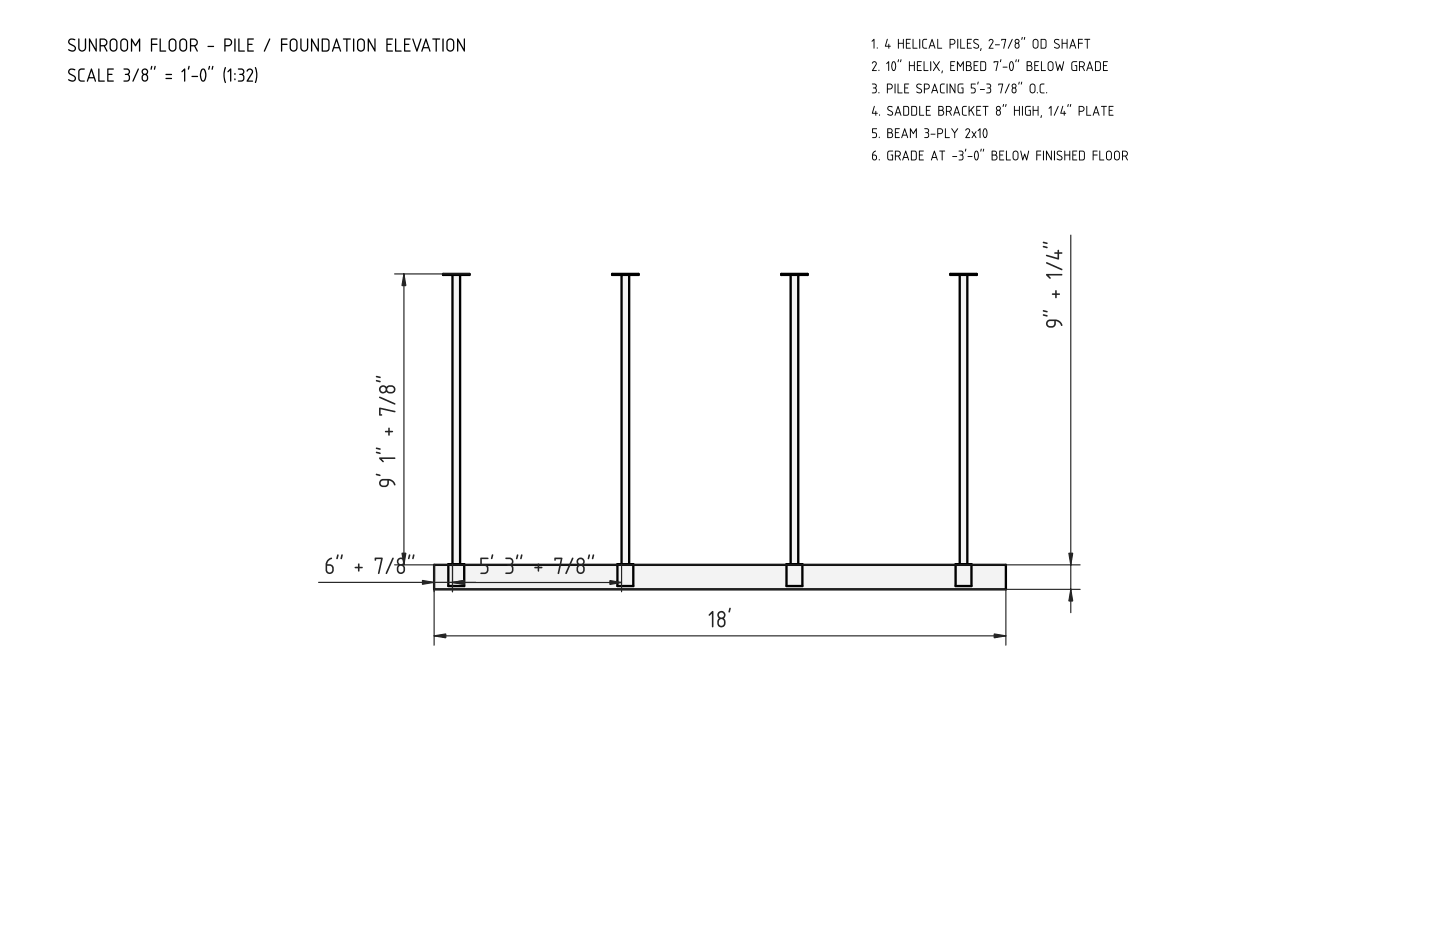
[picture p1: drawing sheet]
<svg xmlns="http://www.w3.org/2000/svg" width="432mm" height="279mm" viewBox="0 0 432 279" stroke-linecap="round" stroke-linejoin="round" font-family="sans-serif">
<g fill="#f1f3f5">
<path d="M132.9 82.1h7.9v.3h-2.8v86.7h1.2v.2h45.9v-.2h1.3v-86.7h-2.8v-.3h7.9v.3h-2.8v86.7h1.2v.2h45.9v-.2h1.3v-86.7h-2.8v-.3h7.9v.3h-2.8v86.7h1.2v.2h45.9v-.2h1.3v-86.7h-2.8v-.3h7.9v.3h-2.8v86.7h1.2v.2h10.3v7.4h-171.4v-7.4h4.2v-.2h1.3v-86.7h-2.8z" fill-rule="evenodd"/>
<path d="M130.2 169.3h4.2v6.4h4.8v-6.4h45.9v6.4h4.8v-6.4h45.9v6.4h4.8v-6.4h45.9v6.4h4.8v-6.4h10.3v7.4h-171.4z" fill-rule="evenodd"/>
<path d="M237.1 82.4h2.3v86.7h-2.3z" fill-rule="evenodd"/>
<path d="M186.4 82.4h2.3v86.7h-2.3z" fill-rule="evenodd"/>
<path d="M287.8 82.4h2.3v86.7h-2.3z" fill-rule="evenodd"/>
<path d="M135.7 82.4h2.3v86.7h-2.3z" fill-rule="evenodd"/>
<path d="M235.8 169.3h4.8v6.4h-4.8z" fill-rule="evenodd"/>
<path d="M185.1 169.3h4.8v6.4h-4.8z" fill-rule="evenodd"/>
<path d="M286.5 169.3h4.8v6.4h-4.8z" fill-rule="evenodd"/>
<path d="M134.4 169.3h4.8v6.4h-4.8z" fill-rule="evenodd"/>
<path d="M285 82.1h7.9v.3h-7.9z" fill-rule="evenodd"/>
<path d="M183.6 82.1h7.9v.3h-7.9z" fill-rule="evenodd"/>
<path d="M234.3 82.1h7.9v.3h-7.9z" fill-rule="evenodd"/>
<path d="M132.9 82.1h7.9v.3h-7.9z" fill-rule="evenodd"/>
<path d="M185.1 169.1h4.8v.2h-4.8z" fill-rule="evenodd"/>
<path d="M286.5 169.1h4.8v.2h-4.8z" fill-rule="evenodd"/>
<path d="M235.8 169.1h4.8v.2h-4.8z" fill-rule="evenodd"/>
<path d="M134.4 169.1h4.8v.2h-4.8z" fill-rule="evenodd"/>
</g>
<g fill="none" stroke="#000" stroke-width=".7">
<path d="M132.9 82.1h7.9v.3h-7.9zM135.7 82.4v86.7M138 82.4v86.7M183.6 82.1h7.9v.3h-7.9zM186.4 82.4v86.7M188.7 82.4v86.7M234.3 82.1h7.9v.3h-7.9zM237.1 82.4v86.7M239.4 82.4v86.7M285 82.1h7.9v.3h-7.9zM287.8 82.4v86.7M290.1 82.4v86.7"/>
<path d="M130.2 169.3h171.4v7.4h-171.4zM134.4 169.1h4.8v6.6h-4.8zM185.1 169.1h4.8v6.6h-4.8zM235.8 169.1h4.8v6.6h-4.8zM286.5 169.1h4.8v6.6h-4.8z"/>
</g>
<path d="M144 167.3h2.5l-.1 .3h-1.9v1.5a1.54 1.54 0 0 1 2 1.1 1.54 1.54 0 0 1-1.2 1.9h-1l-.3-.2 .1-.2 1.1-.1a1.03 1.03 0 0 0 .8-1 1.03 1.03 0 0 0-.9-1l-1.1-.1zM147.5 166.2l.4 .2-.5 1.2-.2-.2zM151.6 167.2l.2-.1a1.51 1.51 0 0 1 2.1 1.5l-.4 .8a1.61 1.61 0 0 1 .3 2.1 1.61 1.61 0 0 1-2 .6l-.3-.3 .3-.2a1.13 1.13 0 0 0 1.6-.4 1.13 1.13 0 0 0-.6-1.6h-.6l-.1-.4a.93 .93 0 0 0 1.1-.2 .93 .93 0 0 0 .1-1.1l-.3-.3h-1.3zM156.3 166.2l.4 .2-.5 1.3-.2-.3zM155 166.2l.4 .2-.4 1.3-.3-.3zM160.2 170l1-.1v-.9l.3-.1 .2 .1v.9h.8l.2 .3-.2 .2h-.8v.7l-.2 .3-.3-.2v-.8h-.9zM166.3 167.2l2.3 .1-.9 4.6-.2 .2-.3-.3 .9-4.2h-1.4l-.3 .5-.2-.2zM171.6 167.2h.3v.3l-1.9 4.4-.4 .1zM173.6 169.8l-.3 1.1a.76 .76 0 0 0 .8 .7 .76 .76 0 0 0 .8-.7 .86 .86 0 0 0-.2-1 .86 .86 0 0 0-1-.2zM173.3 168.4a.8 .8 0 0 0 1.6 0 .8 .8 0 0 0-1.6 0zM173.1 167.6a1.25 1.25 0 0 1 1.9-.1 1.25 1.25 0 0 1-.2 1.9 1.44 1.44 0 0 1 .5 1.9 1.44 1.44 0 0 1-2 .5 1.77 1.77 0 0 1 .1-2.4l-.5-.8zM177.8 166.2l.4 .2-.5 1.3-.2-.3zM176.5 166.2l.4 .2-.4 1.3-.3-.3z" fill="#212529"/>
<path d="M135.7 174.6h50.7M135.7 169.1v8.3M186.4 169.1v8.3" fill="none" stroke="#212529" stroke-width=".35"/>
<g fill="#212529" stroke="#212529" stroke-width=".35">
<path d="M182.9 174l3.5 .6-3.5 .6z"/>
<path d="M135.7 174.6l3.5-.6v1.2z"/>
</g>
<path d="M98.4 167.6l.9-.5 .2 .4a1.91 1.91 0 0 0-1.4 1.6 1.5 1.5 0 0 1 2 1.3 1.5 1.5 0 0 1-1.6 1.6l-.7-.5-.2-.5a3.9 3.9 0 0 1 .3-2.8zM98.1 169.6v1.3a.76 .76 0 0 0 .8 .7 .76 .76 0 0 0 .7-.7l-.2-1.1zM102.4 166.2l.4 .2-.4 1.3-.3-.3zM101.2 166.2l.4 .2-.5 1.3-.3-.3zM106.4 170l.9-.1 .1-.9 .2-.1 .2 .1v.9h.9l.1 .2-.1 .2-.9 .1v.7l-.2 .3-.2-.2-.1-.8-.9-.1zM112.4 167.2h2.3l-.9 4.7-.2 .2-.3-.3 1-4.2h-1.5l-.2 .5-.3-.2zM117.7 167.2h.3v.3l-1.9 4.4-.4 .1zM119.7 169.8l-.2 1.1a.76 .76 0 0 0 .8 .7 .76 .76 0 0 0 .7-.7 .86 .86 0 0 0-.2-1 .86 .86 0 0 0-.9-.2zM119.5 168.4a.76 .76 0 0 0 1.5 0 .76 .76 0 0 0-1.5 0zM119.2 167.6a1.25 1.25 0 0 1 1.9-.1 1.25 1.25 0 0 1-.1 1.9 1.44 1.44 0 0 1 .4 1.9 1.44 1.44 0 0 1-2 .5 1.77 1.77 0 0 1 .1-2.4l-.5-.8zM123.9 166.2l.4 .2-.4 1.3-.3-.3zM122.7 166.2l.4 .2-.5 1.3-.3-.3z" fill="#212529"/>
<path d="M95.5 174.6h47.2M130.2 169.3v8.1M135.7 169.1v8.3" fill="none" stroke="#212529" stroke-width=".35"/>
<g fill="#212529" stroke="#212529" stroke-width=".35">
<path d="M135.7 174.6l3.5-.6v1.2z"/>
<path d="M126.7 174l3.5 .6-3.5 .6z"/>
</g>
<path d="M213.5 183.3l.3-.1 .1 .2v4.4l-.2 .3-.2-.3v-3.9l-.7 .7-.3-.2zM215.8 185.8l-.2 1.1a.76 .76 0 0 0 .8 .7 .76 .76 0 0 0 .7-.7 .86 .86 0 0 0-.2-1 .86 .86 0 0 0-.9-.2zM215.6 184.4a.76 .76 0 0 0 1.5 0 .76 .76 0 0 0-1.5 0zM215.3 183.6a1.25 1.25 0 0 1 1.9-.1 1.25 1.25 0 0 1-.1 1.9 1.44 1.44 0 0 1 .4 1.9 1.44 1.44 0 0 1-2 .5 1.77 1.77 0 0 1 .1-2.4l-.5-.8zM218.7 182.2l.4 .2-.4 1.2-.3-.2z" fill="#212529"/>
<path d="M130.2 169.3v24.1M301.6 176.7v16.7M130.2 190.6h171.4" fill="none" stroke="#212529" stroke-width=".35"/>
<g fill="#212529" stroke="#212529" stroke-width=".35">
<path d="M298.1 190l3.5 .6-3.5 .6z"/>
<path d="M130.2 190.6l3.5-.6v1.2z"/>
</g>
<path d="M114 143.9a3.2 3.2 0 0 1 4.6 1.2l-.1 .4h-.3a1.99 1.99 0 0 0-1.6-1.4 1.53 1.53 0 0 1-.4 1.6 1.53 1.53 0 0 1-1.7 .3 1.24 1.24 0 0 1-.5-2.1zM114.4 144.3a.75 .75 0 0 0-.2 .8 .75 .75 0 0 0 .7 .5l1.1-.3 .1-1.2zM112.7 142.1l1.2 .1 .2 .5-1.2-.2zM113.7 137.2l4.6-.1 .3 .2-.3 .3h-3.9l.7 .6-.2 .4-1.1-1zM112.7 134.2l1.2 .2 .2 .4-1.2-.2zM112.8 135.5l1.2 .1 .1 .5-1.2-.2zM115.5 129.2l.9-.1v-.8l.3-.1 .2 .1v.8h.7l.3 .3-.2 .2h-.8v.9l-.3 .1-.2-.1v-.9h-.9zM113.8 122.2l4.6 .9 .2 .3-.3 .2-4.2-.9v1.5l.5 .2a.53 .53 0 0 1-.6 .2 .53 .53 0 0 1-.3-.5zM113.7 118.9l4.7 1.9 .1 .5-4.6-1.9zM116.3 116.2a.75 .75 0 0 0-.1 .8 .75 .75 0 0 0 .6 .5h.6a.76 .76 0 0 0 .7-.8 .76 .76 0 0 0-.7-.7zM114.1 116.7a.76 .76 0 0 0 1.5 0 .76 .76 0 0 0-1.5 0zM114 115.8l.9-.3 1 .5a1.44 1.44 0 0 1 1.9-.4 1.44 1.44 0 0 1 .5 1.9 1.77 1.77 0 0 1-2.4 0 1.24 1.24 0 0 1-1.9 .2 1.24 1.24 0 0 1 0-1.9zM112.7 112.7l1.2 .2 .2 .4-1.2-.2zM112.8 114l1.2 .1 .1 .5-1.2-.2z" fill="#212529"/>
<path d="M118.3 82.1h22.5M121.1 82.1v87.2M118.3 169.3h11.9" fill="none" stroke="#212529" stroke-width=".35"/>
<g fill="#212529" stroke="#212529" stroke-width=".35">
<path d="M120.5 165.8h1.2l-.6 3.5z"/>
<path d="M121.1 82.1l.6 3.5h-1.2z"/>
</g>
<path d="M314 96.1a3.2 3.2 0 0 1 4.6 1.2l-.1 .4h-.3a1.99 1.99 0 0 0-1.6-1.4 1.53 1.53 0 0 1-.4 1.6 1.53 1.53 0 0 1-1.7 .3 1.24 1.24 0 0 1-.5-2.1zM314.4 96.5a.75 .75 0 0 0-.2 .8 .75 .75 0 0 0 .7 .5l1.1-.3 .1-1.2zM312.7 93l1.2 .2 .2 .4-1.2-.2zM312.7 94.3l1.2 .1 .2 .5-1.2-.2zM315.4 88l1-.1v-.8l.2-.1 .2 .1 .1 .8h.7l.3 .3-.2 .2h-.8l-.1 .9-.2 .1-.2-.1v-.9h-.9zM313.7 82.2l4.6-.1 .3 .2-.3 .3h-3.9l.7 .6-.2 .4-1.1-1zM313.7 78.6l4.7 1.9 .1 .5-4.6-1.9zM313.7 76.4l3.4 .9v-1.2h-.9l-.1-.4 1-.1v-.6l.3-.1 .2 .7h.9l.1 .3-.3 .2h-.7v1.5l-.2 .2-3.6-1zM312.7 72.5l1.2 .2 .2 .4-1.2-.2zM312.7 73.8l1.2 .1 .2 .5-1.2-.2z" fill="#212529"/>
<path d="M321.1 70.5v113.2M130.2 176.7h193.7M130.2 169.3h193.7" fill="none" stroke="#212529" stroke-width=".35"/>
<g fill="#212529" stroke="#212529" stroke-width=".35">
<path d="M321.1 176.7l.6 3.5h-1.2z"/>
<path d="M320.5 165.8h1.2l-.6 3.5z"/>
</g>
<g fill="#000">
<path d="M20.7 11.8a1.52 1.52 0 0 1 1.9 .1l-.3 .2a.79 .79 0 0 0-1-.2 .79 .79 0 0 0-.3 1l.2 .2a2.05 2.05 0 0 1 1.6 1.1 1.2 1.2 0 0 1-.9 1.3 1.2 1.2 0 0 1-1.4-.7l.2-.1a.91 .91 0 0 0 1 .4 .91 .91 0 0 0 .7-.8l-1.8-1.3-.2-.5zM23.5 11.6l.3 .1v2.6a.81 .81 0 0 0 .8 .8 .81 .81 0 0 0 .8-.8v-2.6l.2-.2 .2 .2v2.5a1.2 1.2 0 0 1-1.1 1.3 1.2 1.2 0 0 1-1.3-1.2zM26.7 11.6h.3l1.7 3v-2.9l.3-.1v3.8l-.4-.1-1.6-2.9v2.9l-.3 .1zM30.2 11.9v1.6a1.03 1.03 0 0 0 1.2 0 1.03 1.03 0 0 0 .4-1.2l-.5-.4zM29.9 11.6l1.2-.1a1.18 1.18 0 0 1 1.1 1 1.18 1.18 0 0 1-.7 1.3l.7 1.6-.3-.1-.8-1.4h-.9v1.4l-.3 .1zM33.5 12.1l-.3 .6v1.7a.81 .81 0 0 0 .9 .7 .81 .81 0 0 0 .7-.8v-1.6a.81 .81 0 0 0-.4-.7 .81 .81 0 0 0-.9 .1zM33.2 11.9a1.19 1.19 0 0 1 1.3-.3 1.19 1.19 0 0 1 .7 1.1v1.6a1.19 1.19 0 0 1-1.1 1.2 1.19 1.19 0 0 1-1.3-1.1l.1-2.1zM36.7 12.1l-.3 .6v1.7a.81 .81 0 0 0 .9 .7 .81 .81 0 0 0 .7-.8v-1.6a.81 .81 0 0 0-.4-.7 .81 .81 0 0 0-.9 .1zM36.4 11.9a1.19 1.19 0 0 1 1.3-.3 1.19 1.19 0 0 1 .7 1.1v1.6a1.19 1.19 0 0 1-1.1 1.2 1.19 1.19 0 0 1-1.3-1.1l.1-2.1zM39.3 11.6h.3l1 1.7 1.1-1.7h.3v3.8l-.3-.2v-2.8l-1.1 1.5-1-1.5v2.9l-.3 .1zM45.3 11.6l1.7-.1 .2 .2-.2 .2h-1.4v1.2h1.4l.2 .2-.2 .2h-1.4v1.8l-.2 .2-.2-.2zM47.9 11.6l.3 .1v3.4h1.4l.2 .4-1.9-.1zM51.2 12.1l-.3 .6v1.7a.81 .81 0 0 0 .9 .7 .81 .81 0 0 0 .7-.8v-1.6a.81 .81 0 0 0-.4-.7 .81 .81 0 0 0-.9 .1zM50.9 11.9a1.19 1.19 0 0 1 1.3-.3 1.19 1.19 0 0 1 .7 1.1v1.6a1.19 1.19 0 0 1-1.1 1.2 1.19 1.19 0 0 1-1.3-1.1l.1-2.1zM54.4 12.1l-.3 .6v1.7a.81 .81 0 0 0 .9 .7 .81 .81 0 0 0 .7-.8v-1.6a.81 .81 0 0 0-.4-.7 .81 .81 0 0 0-.9 .1zM54.1 11.9a1.19 1.19 0 0 1 1.3-.3 1.19 1.19 0 0 1 .7 1.1v1.6a1.19 1.19 0 0 1-1.1 1.2 1.19 1.19 0 0 1-1.3-1.1l.1-2.1zM57.3 11.9v1.6a1.03 1.03 0 0 0 1.2 0 1.03 1.03 0 0 0 .4-1.2l-.5-.4zM57 11.6l1.2-.1a1.18 1.18 0 0 1 1.1 1 1.18 1.18 0 0 1-.7 1.3l.7 1.6-.3-.1-.8-1.4h-.9v1.4l-.3 .1zM62.3 13.8l1.7-.1 .2 .2-.2 .2h-1.6zM67.6 11.9v1.6h.9a.81 .81 0 0 0 .7-.9 .81 .81 0 0 0-.8-.7zM67.3 11.6l.2-.1a1.83 1.83 0 0 1 1.8 .4 1.19 1.19 0 0 1 .2 1.3 1.19 1.19 0 0 1-1 .7h-.9v1.4l-.3 .1zM70.3 11.6l.3 .2v3.4l-.2 .3-.2-.2zM71.5 11.6l.3 .1v3.4h1.4l.2 .4-1.9-.1zM74.2 11.6h1.9l-.2 .3h-1.4v1.2h1l.2 .2-1.2 .2v1.6h1.4l.2 .3h-1.9zM80.8 11.6h.2v.2l-1.5 3.5-.4 .2zM84.3 11.6l1.7-.1 .2 .2-.2 .2h-1.4v1.2h1.4l.2 .2-.2 .2h-1.4v1.8l-.2 .2-.2-.2zM87.5 12.1l-.3 .6v1.7a.81 .81 0 0 0 .9 .7 .81 .81 0 0 0 .7-.8v-1.6a.81 .81 0 0 0-.4-.7 .81 .81 0 0 0-.9 .1zM87.2 11.9a1.19 1.19 0 0 1 1.3-.3 1.19 1.19 0 0 1 .7 1.1v1.6a1.19 1.19 0 0 1-1.1 1.2 1.19 1.19 0 0 1-1.3-1.1l.1-2.1zM90.1 11.6l.3 .1v2.6a.81 .81 0 0 0 .8 .8 .81 .81 0 0 0 .8-.8v-2.6l.2-.2 .2 .2v2.5a1.2 1.2 0 0 1-1.1 1.3 1.2 1.2 0 0 1-1.3-1.2zM93.3 11.6h.3l1.7 3v-2.9l.3-.1v3.8l-.4-.1-1.6-2.9v2.9l-.3 .1zM96.8 11.9v3.2a1.23 1.23 0 0 0 1.6-.4v-2.5l-.4-.3zM96.5 11.6h1.6l.7 .6v2.6l-.7 .7-1.6-.1zM100.8 11.6l.3 .1 1.2 3.5-.2 .3-.5-1h-1.4l-.4 1-.3-.2zM100.9 12.3l-.6 1.8h1.2zM102.9 11.6l2.1-.1 .2 .2-.2 .2h-.8v3.4l-.2 .2-.2-.2v-3.4l-.9-.1zM105.9 11.6l.3 .2v3.4l-.2 .3-.2-.2zM107.7 12.1l-.3 .6v1.7a.81 .81 0 0 0 .9 .7 .81 .81 0 0 0 .7-.8v-1.6a.81 .81 0 0 0-.4-.7 .81 .81 0 0 0-.9 .1zM107.4 11.9a1.19 1.19 0 0 1 1.3-.3 1.19 1.19 0 0 1 .7 1.1v1.6a1.19 1.19 0 0 1-1.1 1.2 1.19 1.19 0 0 1-1.3-1.1l.1-2.1zM110.3 11.6h.3l1.7 3v-2.9l.3-.1v3.8l-.4-.1-1.6-2.9v2.9l-.3 .1zM115.9 11.6h1.9l-.2 .3h-1.4v1.2h1l.2 .2-1.2 .2v1.6h1.4l.2 .3h-1.9zM118.5 11.6l.3 .1v3.4h1.4l.2 .4-1.9-.1zM121.2 11.6h1.9l-.2 .3h-1.4v1.2h1l.2 .2-1.2 .2v1.6h1.4l.2 .3h-1.9zM123.7 11.6l.3 .1 1 3 1-3 .4-.1-1.3 3.9-.3-.2zM127.6 11.6l.3 .1 1.2 3.5-.2 .3-.5-1h-1.4l-.4 1-.3-.2zM127.7 12.3l-.6 1.8h1.2zM129.7 11.6l2.1-.1 .2 .2-.2 .2h-.8v3.4l-.2 .2-.2-.2v-3.4l-.9-.1zM132.7 11.6l.3 .2v3.4l-.2 .3-.2-.2zM134.5 12.1l-.3 .6v1.7a.81 .81 0 0 0 .9 .7 .81 .81 0 0 0 .7-.8v-1.6a.81 .81 0 0 0-.4-.7 .81 .81 0 0 0-.9 .1zM134.2 11.9a1.19 1.19 0 0 1 1.3-.3 1.19 1.19 0 0 1 .7 1.1v1.6a1.19 1.19 0 0 1-1.1 1.2 1.19 1.19 0 0 1-1.3-1.1l.1-2.1zM137.1 11.6h.3l1.7 3v-2.9l.3-.1v3.8l-.4-.1-1.6-2.9v2.9l-.3 .1z"/>
<path d="M261.7 18.6a.74 .74 0 0 1 1-.1 .74 .74 0 0 1 .1 1l-1 1.5h1l.1 .3h-1.4l1-1.9a.51 .51 0 0 0-.2-.8 .51 .51 0 0 0-.7 .5l-.2-.2zM263.4 20.9h.3v.4l-.3-.1zM266.3 18.4l.3 .1-.1 2.8-.2-2.5-.4 .4-.2-.1zM267.9 18.7l-.4 1.1a.98 .98 0 0 0 .6 1.2l.3-1.2a.95 .95 0 0 0-.5-1.1zM267.7 18.5a.77 .77 0 0 1 .8 .1 .77 .77 0 0 1 .2 .9v.3a1.17 1.17 0 0 1-.9 1.5l-.3-.5-.2-.8zM270.1 17.8l.2 .1-.2 .8-.2-.2zM269.3 17.8l.3 .1-.3 .8-.2-.2zM272.6 18.4l.2 .1v1h1.2v-1l.3-.1v2.9l-.3-.2v-1.3h-1.2v1.3l-.2 .2zM275 18.4h1.4l-.1 .2h-1.1v.9l.9 .2-.9 .1v1.2h1.1l.1 .3h-1.4zM277 18.4l.2 .1v2.5h1l.2 .3h-1.4zM279 18.4l.2 .1-.1 2.8zM279.8 18.4l1 1.2 .8-1.2h.2l-.8 1.4 .8 1.5-.3-.1-.7-1.1-.8 1.1-.2 .1 .8-1.5zM282.5 21.1l.2 .1-.3 .8zM285 18.4h1.4l-.1 .2h-1.1v.9l.9 .2-.9 .1v1.2h1.1l.1 .3h-1.4zM287 18.4h.2l.8 1.3 .7-1.3h.3v2.9l-.3-.2v-2.1l-.7 1.1-.8-1.1v2.1l-.2 .2zM289.7 18.4h.7a.75 .75 0 0 1 .8 .4 .75 .75 0 0 1-.2 .9 .89 .89 0 0 1 .4 .9 .89 .89 0 0 1-.8 .7h-.9zM289.9 19.8v1.2h.7a.59 .59 0 0 0 .5-.6 .59 .59 0 0 0-.5-.6zM289.9 18.6v.9h.6a.45 .45 0 0 0 .5-.4 .45 .45 0 0 0-.5-.5zM292 18.4h1.4l-.1 .2h-1.1v.9l.9 .2-.9 .1v1.2h1.1l.1 .3h-1.4zM294.2 18.6v2.4h.9l.3-.5v-1.6l-.2-.2zM294 18.4h1.2l.5 .5v1.9l-.5 .5h-1.2zM298 18.4l1.4 .1-.7 2.8-.2-.2 .6-2.5h-.9l-.1 .3zM300 17.8l.3 .1-.3 .7zM300.7 20l1.4 .1-1.3 .2zM303.2 18.7l-.4 1.1a.98 .98 0 0 0 .6 1.2l.3-1.2a.95 .95 0 0 0-.5-1.1zM303 18.5a.77 .77 0 0 1 .8 .1 .77 .77 0 0 1 .2 .9v.3a1.17 1.17 0 0 1-.9 1.5l-.3-.5-.2-.8zM305.4 17.8l.2 .1-.2 .8-.2-.2zM304.6 17.8l.3 .1-.3 .8-.2-.2zM307.9 18.4h.7a.75 .75 0 0 1 .8 .4 .75 .75 0 0 1-.2 .9 .89 .89 0 0 1 .4 .9 .89 .89 0 0 1-.8 .7h-.9zM308.1 19.8v1.2h.7a.59 .59 0 0 0 .5-.6 .59 .59 0 0 0-.5-.6zM308.1 18.6v.9h.6a.45 .45 0 0 0 .5-.4 .45 .45 0 0 0-.5-.5zM310.2 18.4h1.4l-.1 .2h-1.1v.9l.9 .2-.9 .1v1.2h1.1l.1 .3h-1.4zM312.2 18.4l.2 .1v2.5h1l.2 .3h-1.4zM314.6 18.8l-.2 1.7a.6 .6 0 0 0 .7 .5 .6 .6 0 0 0 .5-.6v-1.2a.6 .6 0 0 0-.3-.5 .6 .6 0 0 0-.7 .1zM314.4 18.6a.88 .88 0 0 1 1-.2 .88 .88 0 0 1 .5 .8v1.2a.88 .88 0 0 1-.8 .9 .88 .88 0 0 1-1-.8l.1-1.5zM316.5 18.4l.2 .1 .5 2.1 .6-1.4 .5 1.4 .5-2.1 .3-.1-.6 2.9-.3-.1-.4-1.4-.5 1.4-.2 .1zM321.5 18.5l1.5-.1-.2 .2-1 .1-.3 .4v1.4l.3 .5h.9v-1.2l-.4-.1 .7-.1v1.6l-1.2 .1-.5-.4-.1-1.9zM323.8 18.6v1.2a.74 .74 0 0 0 .9-.1 .74 .74 0 0 0 .2-.9zM323.6 18.4h.9a.88 .88 0 0 1 .8 .7 .88 .88 0 0 1-.5 .9l.5 1.3-.3-.1-.5-1.1h-.7v1l-.2 .2zM326.7 18.4l.2 .1 .9 2.6-.1 .2-.4-.7h-1.1l-.2 .7-.3-.1zM326.8 18.9l-.5 1.4h.9zM328.6 18.6v2.4h.9l.3-.5v-1.6l-.2-.2zM328.4 18.4h1.2l.5 .5v1.9l-.5 .5h-1.2zM330.8 18.4h1.4l-.1 .2h-1.1v.9l.9 .2-.9 .1v1.2h1.1l.1 .3h-1.4z"/>
<path d="M261.9 11.7l.3 .1-.1 2.8-.2-2.5-.4 .4-.2-.1zM262.9 14.2h.3v.4l-.3-.1zM266 11.7l.2 .1-.5 1.9h.7l.1-.6 .2 .6 .4 .2-.4 .1-.2 .6-.1-.6-1.1-.1zM269.3 11.7l.2 .1v1h1.2v-1l.3-.1v2.9l-.3-.2v-1.3h-1.2v1.3l-.2 .2zM271.7 11.7h1.4l-.1 .2h-1.1v.9l.9 .2-.9 .1v1.2h1.1l.1 .3h-1.4zM273.7 11.7l.2 .1v2.5h1l.2 .3h-1.4zM275.7 11.7l.2 .1-.1 2.8zM276.8 11.8l1.2-.1v.2l-.9 .1-.2 .2-.1 1.7 .3 .4h.8l.1 .3h-1l-.4-.4-.1-1.9zM279.4 11.7l.2 .1 .9 2.6-.1 .2-.4-.7h-1.1l-.2 .7-.3-.1zM279.5 12.2l-.5 1.4h.9zM281.1 11.7l.2 .1v2.5h1l.2 .3h-1.4zM285 11.9v1.2h.7a.6 .6 0 0 0 .5-.6 .6 .6 0 0 0-.6-.6zM284.8 11.7h.9a.88 .88 0 0 1 .8 .8 .88 .88 0 0 1-.8 .9h-.7v1l-.2 .1zM287.1 11.7l.2 .1-.1 2.8zM288 11.7l.2 .1v2.5h1l.2 .3h-1.4zM290 11.7h1.4l-.1 .2h-1.1v.9l.9 .2-.9 .1v1.2h1.1l.1 .3h-1.4zM292.1 11.9a.94 .94 0 0 1 1.3 .1l-.1 .1a.59 .59 0 0 0-.8-.2 .59 .59 0 0 0-.2 .8l.8 .5a.83 .83 0 0 1 .1 1.3 .83 .83 0 0 1-1.3-.4l.2-.1a.62 .62 0 0 0 .8 .4 .62 .62 0 0 0 .3-.9l-1.2-.6-.2-.5zM294.1 14.4l.2 .1-.3 .8zM296.7 11.9a.74 .74 0 0 1 1-.1 .74 .74 0 0 1 .1 1l-1 1.5h1l.1 .3h-1.4l1-1.9a.51 .51 0 0 0-.2-.8 .51 .51 0 0 0-.7 .5l-.2-.2zM298.4 13.3l1.4 .1-1.3 .2zM300.3 11.7l1.4 .1-.7 2.8-.2-.2 .6-2.5h-.9l-.1 .3zM303.4 11.7l.2 .2-1.1 2.6-.3 .1zM304.4 13.7a.56 .56 0 0 0 1.1 0 .56 .56 0 0 0-1.1 0zM304.5 12.4a.46 .46 0 0 0 .9 0 .46 .46 0 0 0-.9 0zM304.5 11.8a.74 .74 0 0 1 1.1 .1 .74 .74 0 0 1-.2 1.1 .87 .87 0 0 1 .2 1.3 .87 .87 0 0 1-1.3 0 .87 .87 0 0 1 .2-1.3l-.3-.7zM307.2 11.1l.2 .1-.2 .8-.2-.2zM306.4 11.1l.3 .1-.3 .8-.2-.2zM310.1 12.1l-.2 1.7a.6 .6 0 0 0 .7 .5 .6 .6 0 0 0 .5-.6v-1.2a.6 .6 0 0 0-.3-.5 .6 .6 0 0 0-.7 .1zM309.9 11.9a.88 .88 0 0 1 1-.2 .88 .88 0 0 1 .5 .8v1.2a.88 .88 0 0 1-.8 .9 .88 .88 0 0 1-1-.8l.1-1.5zM312.3 11.9v2.4h.9l.3-.5v-1.6l-.2-.2zM312.1 11.7h1.2l.5 .5v1.9l-.5 .5h-1.2zM316.3 11.9a.94 .94 0 0 1 1.3 .1l-.1 .1a.59 .59 0 0 0-.8-.2 .59 .59 0 0 0-.2 .8l.8 .5a.83 .83 0 0 1 .1 1.3 .83 .83 0 0 1-1.3-.4l.2-.1a.62 .62 0 0 0 .8 .4 .62 .62 0 0 0 .3-.9l-1.2-.6-.2-.5zM318.4 11.7l.2 .1v1h1.2v-1l.3-.1v2.9l-.3-.2v-1.3h-1.2v1.3l-.2 .2zM321.6 11.7l.2 .1 .9 2.6-.1 .2-.4-.7h-1.1l-.2 .7-.3-.1zM321.7 12.2l-.5 1.4h.9zM323.3 11.7l1.4 .1-1.2 .1v.9l1.2 .2-1.2 .1-.1 1.5zM325.2 11.7l1.7 .1-.7 .1-.2 2.7-.1-2.7h-.7z"/>
<path d="M20.7 20.8a1.52 1.52 0 0 1 1.9 .1l-.3 .2a.79 .79 0 0 0-1-.2 .79 .79 0 0 0-.3 1l.2 .2a2.05 2.05 0 0 1 1.6 1.1 1.2 1.2 0 0 1-.9 1.3 1.2 1.2 0 0 1-1.4-.7l.2-.1a.91 .91 0 0 0 1 .4 .91 .91 0 0 0 .7-.8l-1.8-1.3-.2-.5zM23.8 20.8a1.58 1.58 0 0 1 1.6-.1l-.2 .2-1.1 .1-.3 .5 .1 2.3 .5 .3 1 .1-.2 .3h-1.1l-.6-.5-.1-2.5zM27.3 20.6l.3 .1 1.2 3.5-.2 .3-.5-1h-1.4l-.4 1-.3-.2zM27.4 21.3l-.6 1.8h1.2zM29.5 20.6l.3 .1v3.4h1.4l.2 .4-1.9-.1zM32.2 20.6h1.9l-.2 .3h-1.4v1.2h1l.2 .2-1.2 .2v1.6h1.4l.2 .3h-1.9zM37.1 20.6a1.25 1.25 0 0 1 1.3 0 1.25 1.25 0 0 1 .6 1.2l-.4 .5a1.27 1.27 0 0 1 .2 1.8 1.27 1.27 0 0 1-1.8 .2l.3-.2a.92 .92 0 0 0 1.3-.6 .92 .92 0 0 0-1.1-1.1v-.2a.72 .72 0 0 0 1-.2 .72 .72 0 0 0-.2-1l-1.2-.2zM41.4 20.6h.2v.2l-1.5 3.5-.4 .2zM43 22.7a.86 .86 0 0 0 .4 1.4 .78 .78 0 0 0 .7-.9 .78 .78 0 0 0-1-.6zM42.8 21.5a.65 .65 0 0 0 1.3 0 .65 .65 0 0 0-1.3 0zM42.8 20.7a1 1 0 0 1 1.4 .2 1 1 0 0 1-.2 1.4 1.14 1.14 0 0 1 .3 1.7 1.14 1.14 0 0 1-1.7 0l-.2-.9 .4-.8-.4-.9zM46.4 19.8l.3 .1-.4 1-.2-.2zM45.4 19.8l.3 .1-.4 1-.2-.1zM49.7 23.4l1.7-.1 .2 .2-.2 .2h-1.6zM49.7 22.2l1.7-.1 .2 .2-.2 .2h-1.6zM55.2 20.6l.4 .1v3.6l-.2 .2-.2-.2v-3.1l-.5 .5-.3-.2zM56.6 19.8l.3 .1-.4 1-.2-.2zM57.5 22.8l1.7-.1 .2 .2-.2 .2h-1.6zM60.8 20.9a2.66 2.66 0 0 0 .1 3.2 2.42 2.42 0 0 0 0-3.2zM60.5 20.7a.91 .91 0 0 1 1 0 .91 .91 0 0 1 .3 .9l.1 1.1a1.46 1.46 0 0 1-1.2 1.8 3 3 0 0 1-.2-3.8zM63.7 19.8l.3 .1-.4 1-.2-.2zM62.7 19.8l.3 .1-.4 1-.2-.1zM67.5 20.1l.2 .1a7.9 7.9 0 0 0 0 4.7h-.1a5.7 5.7 0 0 1-.1-4.8zM69 20.6l.4 .1v3.6l-.2 .2-.2-.2v-3.1l-.5 .5-.3-.2zM70.3 23.6h.3v.4h-.3zM70.3 22h.3v.4h-.3zM71.4 20.6a1.25 1.25 0 0 1 1.3 0 1.25 1.25 0 0 1 .6 1.2l-.4 .5a1.27 1.27 0 0 1 .2 1.8 1.27 1.27 0 0 1-1.8 .2l.3-.2a.92 .92 0 0 0 1.3-.6 .92 .92 0 0 0-1.1-1.1v-.2a.72 .72 0 0 0 1-.2 .72 .72 0 0 0-.2-1l-1.2-.2zM74.2 20.8a.99 .99 0 0 1 1.3-.1 .99 .99 0 0 1 .2 1.4l-1.2 2h1.2l.1 .4h-1.8l1.4-2.6a.69 .69 0 0 0-.4-1 .69 .69 0 0 0-.9 .6l-.2-.2zM76.5 20.1h.1a5.2 5.2 0 0 1 0 4.8l-.1-.1a7.9 7.9 0 0 0 0-4.7z"/>
<path d="M261.5 38.5l1.5 .1-1.2 .1v.9a.92 .92 0 0 1 1.2 .7 .92 .92 0 0 1-.7 1.1l-.8-.1 .7-.2a.61 .61 0 0 0 .5-.6 .61 .61 0 0 0-.5-.6h-.7zM263.5 41h.3v.4l-.3-.1zM266.1 38.5h.7a.75 .75 0 0 1 .8 .4 .75 .75 0 0 1-.2 .9 .89 .89 0 0 1 .4 .9 .89 .89 0 0 1-.8 .7h-.9zM266.3 39.9v1.2h.7a.59 .59 0 0 0 .5-.6 .59 .59 0 0 0-.5-.6zM266.3 38.7v.9h.6a.45 .45 0 0 0 .5-.4 .45 .45 0 0 0-.5-.5zM268.4 38.5h1.4l-.1 .2h-1.1v.9l.9 .2-.9 .1v1.2h1.1l.1 .3h-1.4zM271.2 38.5l.2 .1 .9 2.6-.1 .2-.4-.7h-1.1l-.2 .7-.3-.1zM271.3 39l-.5 1.4h.9zM272.9 38.5h.2l.8 1.3 .7-1.3h.3v2.9l-.3-.2v-2.1l-.7 1.1-.8-1.1v2.1l-.2 .2zM277.2 38.5l.1-.1a.83 .83 0 0 1 1.1 .3 .83 .83 0 0 1-.1 1.1 .94 .94 0 0 1 .2 1.3 .94 .94 0 0 1-1.4 .1l.1-.1a.77 .77 0 0 0 .9-.1 .77 .77 0 0 0 .1-.9l-.7-.3a.67 .67 0 0 0 .7-.9l-1-.2zM279.1 40.1l1.4 .1-1.3 .2zM281.3 38.7v1.2h.7a.6 .6 0 0 0 .5-.6 .6 .6 0 0 0-.6-.6zM281.1 38.5h.9a.88 .88 0 0 1 .8 .8 .88 .88 0 0 1-.8 .9h-.7v1l-.2 .1zM283.4 38.5l.2 .1v2.5h1l.2 .3h-1.4zM285.3 38.5l1 1.1 .7-1.1 .3 .1a2.63 2.63 0 0 0-.9 2.8h-.2a2.7 2.7 0 0 0-1-2.8zM289.7 38.7a.74 .74 0 0 1 1-.1 .74 .74 0 0 1 .1 1l-1 1.5h1l.1 .3h-1.4l1-1.9a.51 .51 0 0 0-.2-.8 .51 .51 0 0 0-.7 .5l-.2-.2zM291.4 39.4l.7 .7 .7-.7-.6 1 .6 1-.7-.8-.7 .8 .5-1zM293.7 38.5l.3 .1-.1 2.8-.2-2.5-.4 .4-.2-.1zM295.3 38.8l-.4 1.1a.98 .98 0 0 0 .6 1.2l.3-1.2a.95 .95 0 0 0-.5-1.1zM295.1 38.6a.77 .77 0 0 1 .8 .1 .77 .77 0 0 1 .2 .9v.3a1.17 1.17 0 0 1-.9 1.5l-.3-.5-.2-.8z"/>
<path d="M261.5 25.1l.1-.1a.83 .83 0 0 1 1.1 .3 .83 .83 0 0 1-.1 1.1 .94 .94 0 0 1 .2 1.3 .94 .94 0 0 1-1.4 .1l.1-.1a.77 .77 0 0 0 .9-.1 .77 .77 0 0 0 .1-.9l-.7-.3a.67 .67 0 0 0 .7-.9l-1-.2zM263.4 27.6h.3v.4l-.3-.1zM266.2 25.3v1.2h.7a.6 .6 0 0 0 .5-.6 .6 .6 0 0 0-.6-.6zM266 25.1h.9a.88 .88 0 0 1 .8 .8 .88 .88 0 0 1-.8 .9h-.7v1l-.2 .1zM268.3 25.1l.2 .1-.1 2.8zM269.2 25.1l.2 .1v2.5h1l.2 .3h-1.4zM271.2 25.1h1.4l-.1 .2h-1.1v.9l.9 .2-.9 .1v1.2h1.1l.1 .3h-1.4zM275 25.3a.94 .94 0 0 1 1.3 .1l-.1 .1a.59 .59 0 0 0-.8-.2 .59 .59 0 0 0-.2 .8l.8 .5a.83 .83 0 0 1 .1 1.3 .83 .83 0 0 1-1.3-.4l.2-.1a.62 .62 0 0 0 .8 .4 .62 .62 0 0 0 .3-.9l-1.2-.6-.2-.5zM277.3 25.3v1.2h.7a.6 .6 0 0 0 .5-.6 .6 .6 0 0 0-.6-.6zM277.1 25.1h.9a.88 .88 0 0 1 .8 .8 .88 .88 0 0 1-.8 .9h-.7v1l-.2 .1zM280.2 25.1l.2 .1 .9 2.6-.1 .2-.4-.7h-1.1l-.2 .7-.3-.1zM280.3 25.6l-.5 1.4h.9zM282.1 25.2l1.2-.1v.2l-.9 .1-.2 .2-.1 1.7 .3 .4h.8l.1 .3h-1l-.4-.4-.1-1.9zM283.9 25.1l.2 .1-.1 2.8zM284.8 25.1h.2l1.2 2.2v-2.1l.3-.1v2.8h-.3l-1.2-2.2v2.1l-.2 .1zM287.4 25.2l1.5-.1-.2 .2-1 .1-.3 .4v1.4l.3 .5h.9v-1.2l-.4-.1 .7-.1v1.6l-1.2 .1-.5-.4-.1-1.9zM291.1 25.1l1.5 .1-1.2 .1v.9a.92 .92 0 0 1 1.2 .7 .92 .92 0 0 1-.7 1.1l-.8-.1 .7-.2a.61 .61 0 0 0 .5-.6 .61 .61 0 0 0-.5-.6h-.7zM293.2 24.5l.3 .1-.3 .7zM293.9 26.7l1.4 .1-1.3 .2zM295.8 25.1l.1-.1a.83 .83 0 0 1 1.1 .3 .83 .83 0 0 1-.1 1.1 .94 .94 0 0 1 .2 1.3 .94 .94 0 0 1-1.4 .1l.1-.1a.77 .77 0 0 0 .9-.1 .77 .77 0 0 0 .1-.9l-.7-.3a.67 .67 0 0 0 .7-.9l-1-.2zM299.4 25.1l1.4 .1-.7 2.8-.2-.2 .6-2.5h-.9l-.1 .3zM302.5 25.1l.2 .2-1.1 2.6-.3 .1zM303.5 27.1a.56 .56 0 0 0 1.1 0 .56 .56 0 0 0-1.1 0zM303.6 25.8a.46 .46 0 0 0 .9 0 .46 .46 0 0 0-.9 0zM303.6 25.2a.74 .74 0 0 1 1.1 .1 .74 .74 0 0 1-.2 1.1 .87 .87 0 0 1 .2 1.3 .87 .87 0 0 1-1.3 0 .87 .87 0 0 1 .2-1.3l-.3-.7zM306.3 24.5l.2 .1-.2 .8-.2-.2zM305.5 24.5l.3 .1-.3 .8-.2-.2zM309.2 25.5l-.2 1.7a.6 .6 0 0 0 .7 .5 .6 .6 0 0 0 .5-.6v-1.2a.6 .6 0 0 0-.3-.5 .6 .6 0 0 0-.7 .1zM309 25.3a.88 .88 0 0 1 1-.2 .88 .88 0 0 1 .5 .8v1.2a.88 .88 0 0 1-.8 .9 .88 .88 0 0 1-1-.8l.1-1.5zM310.9 27.6h.3v.4l-.3-.1zM312 25.2l1.2-.1v.2l-.9 .1-.2 .2-.1 1.7 .3 .4h.8l.1 .3h-1l-.4-.4-.1-1.9zM313.7 27.6h.3v.4l-.3-.1z"/>
<path d="M262.1 31.8l.2 .1-.5 1.9h.7l.1-.6 .2 .6 .4 .2-.4 .1-.2 .6-.1-.6-1.1-.1zM263.6 34.3h.3v.4l-.3-.1zM266.3 32a.94 .94 0 0 1 1.3 .1l-.1 .1a.59 .59 0 0 0-.8-.2 .59 .59 0 0 0-.2 .8l.9 .5a.83 .83 0 0 1 0 1.3 .83 .83 0 0 1-1.3-.4l.2-.1a.62 .62 0 0 0 .8 .4 .62 .62 0 0 0 .3-.9l-1.2-.6-.2-.5zM269.2 31.8l.2 .1 .9 2.6-.1 .2-.4-.7h-1.1l-.2 .7-.3-.1zM269.3 32.3l-.5 1.4h.9zM271.1 32v2.4h.9l.3-.5v-1.6l-.2-.2zM270.9 31.8h1.2l.5 .5v1.9l-.5 .5h-1.2zM273.5 32v2.4h.9l.3-.5v-1.6l-.2-.2zM273.3 31.8h1.2l.5 .5v1.9l-.5 .5h-1.2zM275.7 31.8l.2 .1v2.5h1l.2 .3h-1.4zM277.7 31.8h1.4l-.1 .2h-1.1v.9l.9 .2-.9 .1v1.2h1.1l.1 .3h-1.4zM281.4 31.8h.7a.75 .75 0 0 1 .8 .4 .75 .75 0 0 1-.2 .9 .89 .89 0 0 1 .4 .9 .89 .89 0 0 1-.8 .7h-.9zM281.6 33.2v1.2h.7a.59 .59 0 0 0 .5-.6 .59 .59 0 0 0-.5-.6zM281.6 32v.9h.6a.45 .45 0 0 0 .5-.4 .45 .45 0 0 0-.5-.5zM283.9 32v1.2a.74 .74 0 0 0 .9-.1 .74 .74 0 0 0 .2-.9zM283.7 31.8h.9a.88 .88 0 0 1 .8 .7 .88 .88 0 0 1-.5 .9l.5 1.3-.3-.1-.5-1.1h-.7v1l-.2 .2zM286.8 31.8l.2 .1 .9 2.6-.1 .2-.4-.7h-1.1l-.2 .7-.3-.1zM286.9 32.3l-.5 1.4h.9zM288.7 31.9l1.2-.1v.2l-.9 .1-.2 .2-.1 1.7 .3 .4h.8l.1 .3h-1l-.4-.4-.1-1.9zM290.5 31.8l.2 .1v1.2l1.2-1.3h.3l-.9 1.1 .9 1.6-.1 .2-1-1.6-.4 .5v1h-.2zM292.8 31.8h1.4l-.1 .2h-1.1v.9l.9 .2-.9 .1v1.2h1.1l.1 .3h-1.4zM294.7 31.8l1.7 .1-.7 .1-.2 2.7-.1-2.7h-.7zM298.8 33.8a.56 .56 0 0 0 1.1 0 .56 .56 0 0 0-1.1 0zM298.9 32.5a.46 .46 0 0 0 .9 0 .46 .46 0 0 0-.9 0zM298.9 31.9a.74 .74 0 0 1 1.1 .1 .74 .74 0 0 1-.2 1.1 .87 .87 0 0 1 .2 1.3 .87 .87 0 0 1-1.3 0 .87 .87 0 0 1 .2-1.3l-.3-.7zM301.6 31.2l.2 .1-.2 .8-.2-.2zM300.8 31.2l.3 .1-.3 .8-.2-.2zM304.1 31.8l.2 .1v1h1.2v-1l.3-.1v2.9l-.3-.2v-1.3h-1.2v1.3l-.2 .2zM306.5 31.8l.2 .1-.1 2.8zM307.6 31.9l1.5-.1-.2 .2-1 .1-.3 .4v1.4l.3 .5h.9v-1.2l-.4-.1 .7-.1v1.6l-1.2 .1-.5-.4-.1-1.9zM309.7 31.8l.2 .1v1h1.2v-1l.3-.1v2.9l-.3-.2v-1.3h-1.2v1.3l-.2 .2zM312.2 34.5l.2 .1-.3 .8zM315 31.8l.3 .1-.1 2.8-.2-2.5-.4 .4-.2-.1zM317.2 31.8l.2 .2-1.1 2.6-.3 .1zM318.6 31.8l.2 .1-.5 1.9h.7l.1-.6 .2 .6 .4 .2-.4 .1-.2 .6-.1-.6-1.1-.1zM321 31.2l.2 .1-.2 .8-.2-.2zM320.2 31.2l.3 .1-.3 .8-.2-.2zM323.7 32v1.2h.7a.6 .6 0 0 0 .5-.6 .6 .6 0 0 0-.6-.6zM323.5 31.8h.9a.88 .88 0 0 1 .8 .8 .88 .88 0 0 1-.8 .9h-.7v1l-.2 .1zM325.8 31.8l.2 .1v2.5h1l.2 .3h-1.4zM328.6 31.8l.2 .1 .9 2.6-.1 .2-.4-.7h-1.1l-.2 .7-.3-.1zM328.7 32.3l-.5 1.4h.9zM330.2 31.8l1.7 .1-.7 .1-.2 2.7-.1-2.7h-.7zM332.5 31.8h1.4l-.1 .2h-1.1v.9l.9 .2-.9 .1v1.2h1.1l.1 .3h-1.4z"/>
<path d="M261.8 45.6l.7-.4 .1 .2a.9 .9 0 0 0-.7 .9 .85 .85 0 0 1 1.1 .5 .85 .85 0 0 1-.3 1.1 .85 .85 0 0 1-1.2-.3v-.2a2.08 2.08 0 0 1 .3-1.8zM261.8 46.6v.8a.45 .45 0 0 0 .4 .4 .45 .45 0 0 0 .5-.4l-.1-.6zM263.5 47.7h.3v.4l-.3-.1zM266.3 45.3l1.5-.1-.2 .2-1 .1-.3 .4v1.4l.3 .5h.9v-1.2l-.4-.1 .7-.1v1.6l-1.2 .1-.5-.4-.1-1.9zM268.6 45.4v1.2a.74 .74 0 0 0 .9-.1 .74 .74 0 0 0 .2-.9zM268.4 45.2h.9a.88 .88 0 0 1 .8 .7 .88 .88 0 0 1-.5 .9l.5 1.3-.3-.1-.5-1.1h-.7v1l-.2 .2zM271.5 45.2l.2 .1 .9 2.6-.1 .2-.4-.7h-1.1l-.2 .7-.3-.1zM271.6 45.7l-.5 1.4h.9zM273.4 45.4v2.4h.9l.3-.5v-1.6l-.2-.2zM273.2 45.2h1.2l.5 .5v1.9l-.5 .5h-1.2zM275.6 45.2h1.4l-.1 .2h-1.1v.9l.9 .2-.9 .1v1.2h1.1l.1 .3h-1.4zM280.1 45.2l.2 .1 .9 2.6-.1 .2-.4-.7h-1.1l-.2 .7-.3-.1zM280.2 45.7l-.5 1.4h.9zM281.7 45.2l1.7 .1-.7 .1-.2 2.7-.1-2.7h-.7zM285.6 46.8l1.4 .1-1.3 .2zM287.5 45.2l.1-.1a.83 .83 0 0 1 1.1 .3 .83 .83 0 0 1-.1 1.1 .94 .94 0 0 1 .2 1.3 .94 .94 0 0 1-1.4 .1l.1-.1a.77 .77 0 0 0 .9-.1 .77 .77 0 0 0 .1-.9l-.7-.3a.67 .67 0 0 0 .7-.9l-1-.2zM289.5 44.6l.3 .1-.3 .7zM290.2 46.8l1.4 .1-1.3 .2zM292.7 45.5l-.4 1.1a.98 .98 0 0 0 .6 1.2l.3-1.2a.95 .95 0 0 0-.5-1.1zM292.5 45.3a.77 .77 0 0 1 .8 .1 .77 .77 0 0 1 .2 .9v.3a1.17 1.17 0 0 1-.9 1.5l-.3-.5-.2-.8zM294.9 44.6l.2 .1-.2 .8-.2-.2zM294.1 44.6l.3 .1-.3 .8-.2-.2zM297.4 45.2h.7a.75 .75 0 0 1 .8 .4 .75 .75 0 0 1-.2 .9 .89 .89 0 0 1 .4 .9 .89 .89 0 0 1-.8 .7h-.9zM297.6 46.6v1.2h.7a.59 .59 0 0 0 .5-.6 .59 .59 0 0 0-.5-.6zM297.6 45.4v.9h.6a.45 .45 0 0 0 .5-.4 .45 .45 0 0 0-.5-.5zM299.7 45.2h1.4l-.1 .2h-1.1v.9l.9 .2-.9 .1v1.2h1.1l.1 .3h-1.4zM301.7 45.2l.2 .1v2.5h1l.2 .3h-1.4zM304.1 45.6l-.2 1.7a.6 .6 0 0 0 .7 .5 .6 .6 0 0 0 .5-.6v-1.2a.6 .6 0 0 0-.3-.5 .6 .6 0 0 0-.7 .1zM303.9 45.4a.88 .88 0 0 1 1-.2 .88 .88 0 0 1 .5 .8v1.2a.88 .88 0 0 1-.8 .9 .88 .88 0 0 1-1-.8l.1-1.5zM306 45.2l.2 .1 .5 2.1 .6-1.4 .5 1.4 .5-2.1 .3-.1-.6 2.9-.3-.1-.4-1.4-.5 1.4-.2 .1zM310.8 45.2l1.4 .1-1.2 .1v.9l1.2 .2-1.2 .1-.1 1.5zM312.8 45.2l.2 .1-.1 2.8zM313.7 45.2h.2l1.2 2.2v-2.1l.3-.1v2.8h-.3l-1.2-2.2v2.1l-.2 .1zM316.1 45.2l.2 .1-.1 2.8zM317.1 45.4a.94 .94 0 0 1 1.3 .1l-.1 .1a.59 .59 0 0 0-.8-.2 .59 .59 0 0 0-.2 .8l.8 .5a.83 .83 0 0 1 .1 1.3 .83 .83 0 0 1-1.3-.4l.2-.1a.62 .62 0 0 0 .8 .4 .62 .62 0 0 0 .3-.9l-1.2-.6-.2-.5zM319.2 45.2l.2 .1v1h1.2v-1l.3-.1v2.9l-.3-.2v-1.3h-1.2v1.3l-.2 .2zM321.6 45.2h1.4l-.1 .2h-1.1v.9l.9 .2-.9 .1v1.2h1.1l.1 .3h-1.4zM323.8 45.4v2.4h.9l.3-.5v-1.6l-.2-.2zM323.6 45.2h1.2l.5 .5v1.9l-.5 .5h-1.2zM327.7 45.2l1.4 .1-1.2 .1v.9l1.2 .2-1.2 .1-.1 1.5zM329.7 45.2l.2 .1v2.5h1l.2 .3h-1.4zM332.1 45.6l-.2 1.7a.6 .6 0 0 0 .7 .5 .6 .6 0 0 0 .5-.6v-1.2a.6 .6 0 0 0-.3-.5 .6 .6 0 0 0-.7 .1zM331.9 45.4a.88 .88 0 0 1 1-.2 .88 .88 0 0 1 .5 .8v1.2a.88 .88 0 0 1-.8 .9 .88 .88 0 0 1-1-.8l.1-1.5zM334.5 45.6l-.2 1.7a.6 .6 0 0 0 .7 .5 .6 .6 0 0 0 .5-.6v-1.2a.6 .6 0 0 0-.3-.5 .6 .6 0 0 0-.7 .1zM334.3 45.4a.88 .88 0 0 1 1-.2 .88 .88 0 0 1 .5 .8v1.2a.88 .88 0 0 1-.8 .9 .88 .88 0 0 1-1-.8l.1-1.5zM336.7 45.4v1.2a.74 .74 0 0 0 .9-.1 .74 .74 0 0 0 .2-.9zM336.5 45.2h.9a.88 .88 0 0 1 .8 .7 .88 .88 0 0 1-.5 .9l.5 1.3-.3-.1-.5-1.1h-.7v1l-.2 .2z"/>
</g>
</svg>
